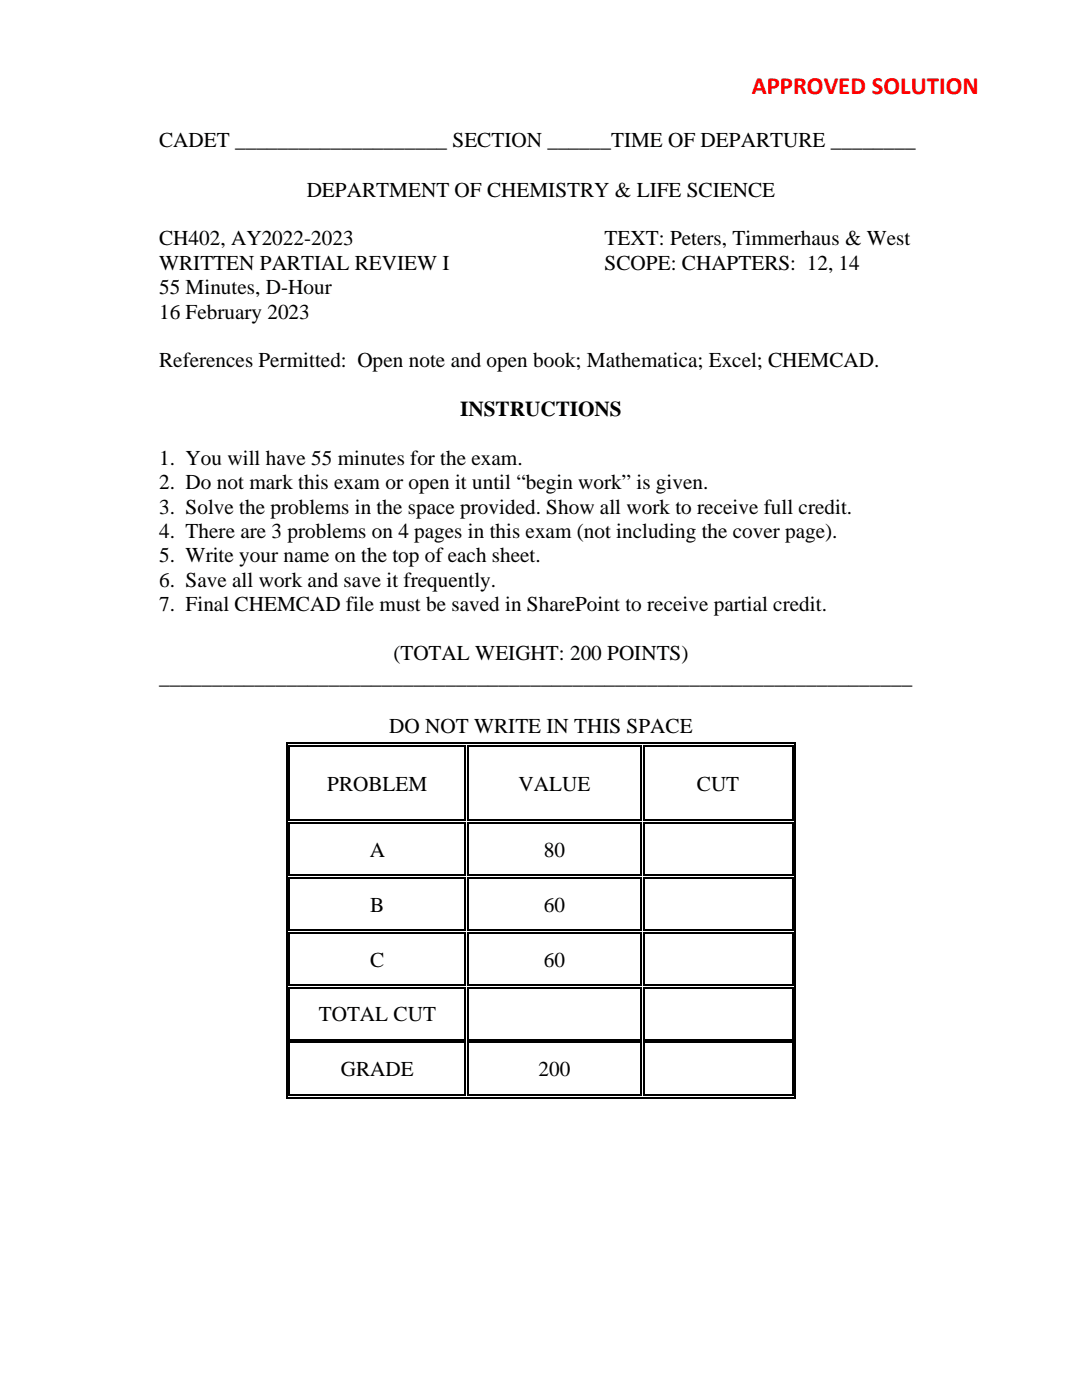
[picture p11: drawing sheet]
<svg xmlns="http://www.w3.org/2000/svg" width="216mm" height="279mm" viewBox="0 0 216 279" stroke-linecap="round" stroke-linejoin="round" font-family="sans-serif">
<defs><g id="words">
<text font-size="4.9" fill="#f00" x="150" y="18.8">APPROVED SOLUTION</text>
<g font-size="4.2">
<text x="31.7" y="29.4">CADET ____________________ SECTION ______TIME OF DEPARTURE ________</text>
<text x="61.2" y="39.2">DEPARTMENT OF CHEMISTRY &amp; LIFE SCIENCE</text>
<text x="31.7" y="49">CH402, AY2022-2023</text>
<text x="31.7" y="53.8">WRITTEN PARTIAL REVIEW I</text>
<text x="120.6" y="49">TEXT: Peters, Timmerhaus &amp; West</text>
<text x="120.6" y="53.8">SCOPE: CHAPTERS: 12, 14</text>
<text x="31.7" y="58.7">55 Minutes, D-Hour</text>
<text x="31.7" y="63.6">16 February 2023</text>
<text x="31.7" y="73.3">References Permitted: Open note and open book; Mathematica; Excel; CHEMCAD.</text>
<text x="91.8" y="83.1">INSTRUCTIONS</text>
<text x="31.7" y="92.8">1. You will have 55 minutes for the exam.</text>
<text x="31.7" y="97.6">2. Do not mark this exam or open it until “begin work” is given.</text>
<text x="31.7" y="102.5">3. Solve the problems in the space provided. Show all work to receive full credit.</text>
<text x="31.7" y="107.4">4. There are 3 problems on 4 pages in this exam (not including the cover page).</text>
<text x="31.7" y="112.2">5. Write your name on the top of each sheet.</text>
<text x="31.7" y="117.1">6. Save all work and save it frequently.</text>
<text x="31.7" y="122">7. Final CHEMCAD file must be saved in SharePoint to receive partial credit.</text>
<text x="78.5" y="131.7">(TOTAL WEIGHT: 200 POINTS)</text>
<text x="31.7" y="136.6">_______________________________________________________________________</text>
<text x="77.7" y="146.3">DO NOT WRITE IN THIS SPACE</text>
<text x="65.3" y="157.8">PROBLEM</text>
<text x="103.5" y="157.8">VALUE</text>
<text x="139.1" y="157.8">CUT</text>
<text x="73.8" y="171">A</text>
<text x="108.5" y="171">80</text>
<text x="73.9" y="181.9">B</text>
<text x="108.5" y="181.9">60</text>
<text x="73.9" y="192.9">C</text>
<text x="108.5" y="192.9">60</text>
<text x="63.6" y="203.9">TOTAL CUT</text>
<text x="68" y="214.8">GRADE</text>
<text x="107.5" y="214.8">200</text>
</g>
</g></defs>
<g fill="#000">
<path d="M57.1 148.2h.2v.8h-.2zM57.1 148.2h.7v.2h-.7zM57.6 148.7h.2v.3h-.2zM57.6 148.7h.2v.2h-.2zM92.8 148.9l.2 .1zM92.8 148.2h.7v.2h-.7zM92.8 148.7h.2v.2h-.2zM93.3 148.9l.2 .1zM93.3 148.7h.2v.2h-.2zM127.8 148.9l.2 .1zM127.8 148.2h.7v.2h-.7zM127.8 148.7h.2v.2h-.2z"/>
<path d="M128.3 148.9l.2 .1zM128.3 148.7h.2v.2h-.2zM158.1 148.2h.7v.2h-.7zM158.1 148.7h.2v.3h-.2zM158.1 148.7h.2v.2h-.2zM158.6 148.2h.2v.8h-.2zM57.1 163.6h.2v.8h-.2zM57.1 174.5h.2v.8h-.2zM57.6 164.4h.2zM57.6 163.6h.2v.3h-.2zM57.6 164.1h.2v.3h-.2zM57.6 175.3h.2z"/>
<path d="M57.6 174.5h.2v.3h-.2zM57.6 175h.2v.3h-.2zM92.8 164.4h.2zM92.8 163.6h.2v.3h-.2zM92.8 164.1h.2v.3h-.2zM92.8 175.3h.2zM92.8 174.5h.2v.3h-.2zM92.8 175h.2v.3h-.2zM93.3 164.4h.2zM93.3 163.6h.2v.3h-.2zM93.3 164.1h.2v.3h-.2zM93.3 175.3h.2z"/>
<path d="M93.3 174.5h.2v.3h-.2zM93.3 175h.2v.3h-.2zM127.8 164.4h.2zM127.8 163.6h.2v.3h-.2zM127.8 164.1h.2v.3h-.2zM127.8 175.3h.2zM127.8 174.5h.2v.3h-.2zM127.8 175h.2v.3h-.2zM128.3 164.4h.2zM128.3 163.6h.2v.3h-.2zM128.3 164.1h.2v.3h-.2zM128.3 175.3h.2z"/>
<path d="M128.3 174.5h.2v.3h-.2zM128.3 175h.2v.3h-.2zM158.1 164.4h.2zM158.1 163.6h.2v.3h-.2zM158.1 164.1h.2v.3h-.2zM158.1 175.3h.2zM158.1 174.5h.2v.3h-.2zM158.1 175h.2v.3h-.2zM158.6 164.4h.2zM158.6 163.6h.2v.8h-.2zM158.6 175.3h.2zM158.6 174.5h.2v.8h-.2z"/>
<path d="M57.1 185.5h.2v.8h-.2zM57.1 196.4h.2v.9h-.2zM57.6 186.3h.2zM57.6 185.5h.2v.3h-.2zM57.6 186h.2v.3h-.2zM57.6 197.2l.2 .1zM57.6 196.4h.2v.3h-.2zM57.6 197h.2v.2h-.2zM92.8 186.3h.2zM92.8 185.5h.2v.3h-.2zM92.8 186h.2v.3h-.2zM92.8 197.2l.2 .1z"/>
<path d="M92.8 196.4h.2v.3h-.2zM92.8 197h.2v.2h-.2zM93.3 186.3h.2zM93.3 185.5h.2v.3h-.2zM93.3 186h.2v.3h-.2zM93.3 197.2l.2 .1zM93.3 196.4h.2v.3h-.2zM93.3 197h.2v.2h-.2zM127.8 186.3h.2zM127.8 185.5h.2v.3h-.2zM127.8 186h.2v.3h-.2zM127.8 197.2l.2 .1z"/>
<path d="M127.8 196.4h.2v.3h-.2zM127.8 197h.2v.2h-.2zM128.3 186.3h.2zM128.3 185.5h.2v.3h-.2zM128.3 186h.2v.3h-.2zM128.3 197.2l.2 .1zM128.3 196.4h.2v.3h-.2zM128.3 197h.2v.2h-.2zM158.1 186.3h.2zM158.1 185.5h.2v.3h-.2zM158.1 186h.2v.3h-.2zM158.1 197.2l.2 .1z"/>
<path d="M158.1 196.4h.2v.3h-.2zM158.1 197h.2v.2h-.2zM158.6 186.3h.2zM158.6 185.5h.2v.8h-.2zM158.6 197.2l.2 .1zM158.6 196.4h.2v.8h-.2zM57.1 207.4h.2v.8h-.2zM57.1 218.9h.7v.3h-.7zM57.6 208.2h.2zM57.6 207.4h.2v.3h-.2zM57.6 207.9h.2v.3h-.2zM57.6 218.4h.2v.3h-.2z"/>
<path d="M92.8 208.2h.2zM92.8 207.4h.2v.3h-.2zM92.8 207.9h.2v.3h-.2zM93.3 208.2h.2zM93.3 207.4h.2v.3h-.2zM93.3 207.9h.2v.3h-.2zM93.3 218.4h.2v.3h-.2zM127.8 208.2h.2zM127.8 207.4h.2v.3h-.2zM127.8 207.9h.2v.3h-.2zM128.3 208.2h.2zM128.3 207.4h.2v.3h-.2z"/>
<path d="M128.3 207.9h.2v.3h-.2zM128.3 218.4h.2v.3h-.2zM158.1 208.2h.2zM158.1 207.4h.2v.3h-.2zM158.1 207.9h.2v.3h-.2zM158.1 218.9h.7v.3h-.7zM158.1 218.4h.2v.3h-.2zM158.6 208.2h.2zM158.6 207.4h.2v.8h-.2zM158.6 218.4h.2v.8h-.2z"/>
</g>
<g fill="none" stroke="#000" stroke-width=".25">
<path d="M57.2 149v14.6M57.7 149v14.6M57.8 148.3h35M57.8 148.8h35M92.9 149v14.6M93.4 149v14.6M93.5 148.3h34.3M93.5 148.8h34.3M127.9 149v14.6M128.4 149v14.6M128.5 148.3h29.6M128.5 148.8h29.6"/>
<path d="M158.2 149v14.6M158.7 149v14.6M57.2 164.4v10.1M57.2 175.3v10.2M57.7 164.4v10.1M57.7 175.3v10.2M57.8 163.7h35M57.8 164.2h35M57.8 174.7h35M57.8 175.2h35M92.9 164.4v10.1M92.9 175.3v10.2"/>
<path d="M93.4 164.4v10.1M93.4 175.3v10.2M93.5 163.7h34.3M93.5 164.2h34.3M93.5 174.7h34.3M93.5 175.2h34.3M127.9 164.4v10.1M127.9 175.3v10.2M128.4 164.4v10.1M128.4 175.3v10.2M128.5 163.7h29.6M128.5 164.2h29.6"/>
<path d="M128.5 174.7h29.6M128.5 175.2h29.6M158.2 164.4v10.1M158.2 175.3v10.2M158.7 164.4v10.1M158.7 175.3v10.2M57.2 186.3v10.1M57.2 197.3v10.1M57.7 186.3v10.1M57.7 197.3v10.1M57.8 185.6h35M57.8 186.1h35"/>
<path d="M57.8 196.6h35M57.8 197.1h35M92.9 186.3v10.1M92.9 197.3v10.1M93.4 186.3v10.1M93.4 197.3v10.1M93.5 185.6h34.3M93.5 186.1h34.3M93.5 196.6h34.3M93.5 197.1h34.3M127.9 186.3v10.1M127.9 197.3v10.1"/>
<path d="M128.4 186.3v10.1M128.4 197.3v10.1M128.5 185.6h29.6M128.5 186.1h29.6M128.5 196.6h29.6M128.5 197.1h29.6M158.2 186.3v10.1M158.2 197.3v10.1M158.7 186.3v10.1M158.7 197.3v10.1M57.2 208.2v11M57.7 208.2v10.2"/>
<path d="M57.8 207.5h35M57.8 208h35M57.8 219h100.3M57.8 218.5h35M92.9 208.2v10.5M93.4 208.2v10.2M93.5 207.5h34.3M93.5 208h34.3M93.5 218.5h34.3M127.9 208.2v10.5M128.4 208.2v10.2M128.5 207.5h29.6"/>
<path d="M128.5 208h29.6M128.5 218.5h29.6M158.2 208.2v10.2M158.7 208.2v10.2"/>
</g>
<use href="#words"/>
</svg>
